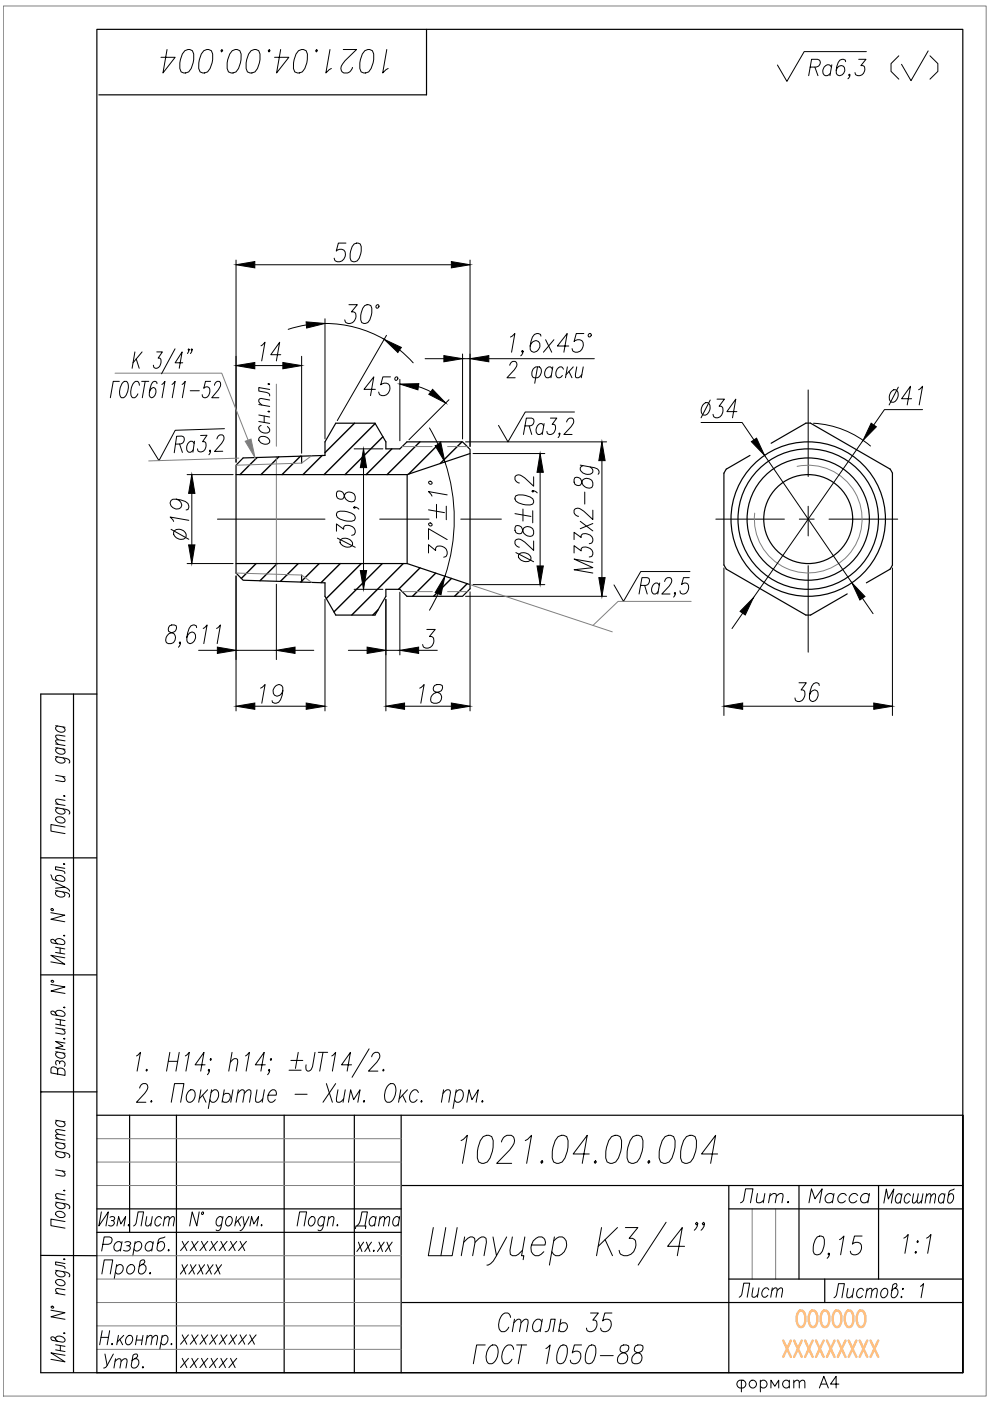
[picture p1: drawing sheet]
<svg xmlns="http://www.w3.org/2000/svg" width="210mm" height="297mm" viewBox="0 0 210 297" stroke-linecap="round" stroke-linejoin="round" font-family="sans-serif">
<defs><g id="words">
<text font-size="10.1" x="96.7" y="248">1021.04.00.004</text>
<g font-size="8.8">
<text x="32.8" y="16.6">1021.04.00.004</text>
<text x="187.7" y="18">( )</text>
</g>
<g font-size="7.5">
<text x="104.4" y="283.6">Сталь 35</text>
<text x="99.1" y="290.3">ГОСТ 1050-88</text>
</g>
<text font-size="7.1" x="74.1" y="261.8">Дата</text>
<text font-size="7.1" fill="#ffbf7f" x="167.6" y="282.6">OOOOOO</text>
<g font-size="6.6">
<text x="186.3" y="256.5">Масштаб</text>
<text x="20.8" y="291.4">Утв.</text>
<text x="154.9" y="296.3">формат А4</text>
</g>
<g font-size="6.2">
<text x="155.9" y="256.1">Лит.</text>
<text x="170.4" y="256.1">Масса</text>
<text x="27.2" y="261.1">Лист</text>
<text x="155.6" y="276.2">Лист</text>
<text x="175.7" y="276.2">Листов: 1</text>
</g>
<text font-size="5.7" fill="#808080" x="58.2" y="95.2" transform="rotate(-90 58.2 95.2)">осн.пл.</text>
<text font-size="5.3" x="74.4" y="266.7">xx.xx</text>
<g font-size="4.9">
<text x="37" y="266.3">xxxxxxx</text>
<text x="37" y="271.3">xxxxx</text>
<text x="37" y="286.1">xxxxxxxx</text>
<text x="37" y="291">xxxxxx</text>
</g>
</g></defs>
<!-- layer: Ax -->
<path d="M171.4 82.7v18.3M46.1 110.1h22.8M80.5 110.1h10.5M97.7 110.1h8.6M151.8 110.1h14.5M169.5 110.1h3.1M171.4 107.3v6.3M171.4 119.9v18.4M175.8 110.1h14.5" fill="none" stroke="#000" stroke-width=".21"/>
<!-- layer: Hatch -->
<g fill="none" stroke="#000" stroke-width=".3">
<path d="M54.5 97l-3.6 3.6M59.1 96.9l-3.8 3.7M63.7 96.7l-3.9 3.9M68.3 96.6l-4.1 4M75.2 89.7l-6.3 6.3M79.6 89.8l-10.9 10.8M81.2 92.6l-8 8M83.1 95.2l-5.5 5.4M89 93.7l-6.9 6.9M93.5 93.7l-6.9 6.8M97.9 93.7l-4.6 4.6M54.3 119.5l-3.1 3.1"/>
<path d="M58.8 119.5l-3.7 3.6M63.2 119.5l-3.8 3.8M67.7 119.5l-3.9 3.9M72.1 119.5l-4 4M76.6 119.5l-7.4 7.4M81.1 119.5l-10.3 10.2M85.5 119.5l-10.9 10.9M80.2 129.3l-1.2 1.1M89.1 120.4l-4.6 4.5M92.4 121.5l-4.9 4.9M95.7 122.6l-3.8 3.8M99.1 123.7l-2.7 2.7"/>
</g>
<!-- layer: 0 -->
<g fill="none" stroke="#000" stroke-width=".25">
<path d="M20.5 6.2h183.6v284.8h-183.6zM90.4 6.2v13.9h-69.4M51.5 97.1l17.4-.5v-2.9l2.3-4h8.3l2.3 4v1.5h3l1.5-1.5h11.8l1.6 1.6v29.5l-1.6 1.6h-11.8l-1.5-1.5h-3v1.5l-2.3 4h-8.3l-2.3-4v-2.8l-17.4-.6-1.5-1.5v-22.9zM64 96.7v1.5M99.7 96.2l-13.4 4.4v18.9l13.4 4.5M159 96.6l-5 2.8-.5 .9v19.5l.5 .9M170.9 89.7h1M170.9 89.7l-7.4 4.3M171.9 89.7l16.8 9.7 .4 .7 .1 19.7-.5 .9M50 100.6h36.3M50 119.5h36.3M64 121.9v1.5"/>
<path d="M154 120.7l16.9 9.7M179.6 125.9l-7.7 4.5h-1M188.7 120.7l-5 2.9M15.6 147.2v143.8M20.5 147.2h-11.9v143.8h195.5M8.6 181.9h11.9M8.6 206.7h11.9M8.6 231.5h.1M8.6 231.5h11.9M20.5 236.5h183.6M27.5 236.5v24.8M37.4 236.5v54.5"/>
<path d="M60.2 236.5v54.5M75.1 236.5v54.5M85.1 236.5v54.5M20.5 256.3h64.6M85.1 251.4h119M154.5 251.4v39.6M154.5 256.3h49.6M169.4 251.4v19.8M186.3 251.4v19.8M8.6 266.2h11.9M20.5 261.3h64.6M85.1 276.2h119"/>
<path d="M154.5 271.2h49.6M204.1 291v-54.5v54.5"/>
<circle cx="171.4" cy="110.1" r="16.4"/>
<circle cx="171.4" cy="110.1" r="14.9"/>
<circle cx="171.4" cy="110.1" r="13"/>
<circle cx="171.4" cy="110.1" r="9.4"/>
</g>
<!-- layer: Slim -->
<g fill="none" stroke="#808080" stroke-width=".21">
<path d="M.7 1.3h208.4v294.7h-208.4zM24.4 79.1h22.6l5.6 14.2M50.6 97.1l-19.1 .6M58.6 81.4v13.2M58.6 96.9v26.3M66 96.6l-2 1.6-14 .4M85.3 94.7h6.3M94.9 94.7h4.2M169 98.9a11.4 11.4 0 0 1 13.7 10 11.4 11.4 0 0 1-11.4 12.6 11.4 11.4 0 0 1-11.3-12.7M50 121.5l14 .4 2 1.6M85.3 125.4h6.4M94.9 125.4h4.2"/>
<path d="M99.7 124l30.1 10M146.5 127.5h-15.5l-5.3 5.1M20.5 246.4h64.6M20.5 241.4h64.6M20.5 251.4h64.6M159.5 256.3v14.9M164.5 256.3v14.9M20.5 271.2h64.6M20.5 266.2h64.6M20.5 276.2h64.6M20.5 286.1h64.6M20.5 281.1h64.6"/>
</g>
<!-- layer: Text -->
<g fill="none" stroke="#000" stroke-width=".21">
<path d="M171.8 14.2h1.2a.85 .85 0 0 0 .9-.7 .85 .85 0 0 0-.6-.9h-1.2l-.6 3.4M172.8 14.2l.6 1.8M176.3 14.2a.82 .82 0 0 0-.8-.5 .82 .82 0 0 0-.8 .5 1.02 1.02 0 0 0-.3 1.2 1.02 1.02 0 0 0 1 .6l.7-.4M176.4 13.7l-.4 2.3M179.3 13.1l-.1-.4-.7-.1a2.18 2.18 0 0 0-1.2 2.3v.7l.2 .3a1.15 1.15 0 0 0 1.4-.4 1.15 1.15 0 0 0-.1-1.4 1.02 1.02 0 0 0-1.5 .8M180.2 15.9l-.2 .1-.1-.1 .2-.2a.72 .72 0 0 1-.3 1M182.1 12.6h1.5l-1.1 1.3 .7 .2a1.26 1.26 0 0 1-.2 1.6 1.26 1.26 0 0 1-1.6 0l-.1-.3M183.7 10.9h-13.2l-3.7 6.4-2-3.5M28.6 74.6l-.6 3.5M28.9 76.1l.6 2M30.1 74.6l-1.9 2.3M33.2 74.6h1.2l-.9 1.3h.4a1.35 1.35 0 0 1-1 2.2l-.3-.2-.1-.5"/>
<path d="M37.1 74l-2.8 5.2M38.7 76.9h-1.6l1.5-2.3-.6 3.5M40.1 74.1l-.1 .2-.1-.2 .1-.1 .1 .1-.4 .9M40.7 74.1l-.1 .2-.1-.2 .2-.1a.92 .92 0 0 1-.3 1M108.1 77.4v-.1a.86 .86 0 0 1 1.3-.5 .92 .92 0 0 1 0 1.2l-1.9 2.1h1.7M113 78.3l.6-.5h.7a1.35 1.35 0 0 1 .3 1.6 1.35 1.35 0 0 1-1.4 .7 1.18 1.18 0 0 1-.2-1.8zM114 77.8l-.6 3.5M117.1 78.3l-.4-.5a1.32 1.32 0 0 0-1.1 .9 1.32 1.32 0 0 0 .3 1.4h.4l.6-.5M117.2 77.8l-.4 2.3M119.5 78.3l-.4-.5a1.34 1.34 0 0 0-1.2 .9 1.34 1.34 0 0 0 .4 1.4l.6-.2 .3-.3M120.3 77.8l-.4 2.3M120.6 78.8l.7 1.3"/>
<path d="M121.5 77.8l-1.5 1.6M122.3 77.8l-.3 2.1 .6 .2 .8-.7M123.7 77.8l-.5 2.3M25.3 80.9h-1.3l-.6 3.4M26.1 81l.3-.1a.7 .7 0 0 1 .8 .8 2.94 2.94 0 0 1-1 2.6 .7 .7 0 0 1-.8-.8 3.2 3.2 0 0 1 .7-2.5zM29.6 81.7l-.4-.8a1.4 1.4 0 0 0-1.3 1.3 2.09 2.09 0 0 0 .2 2.1 1.04 1.04 0 0 0 1.1-.8M30 80.9h1.5M30.8 80.9l-.6 3.4M33.3 81.3l-.1-.3-.5-.1a2.5 2.5 0 0 0-1 2.3v.6l.4 .5a1.25 1.25 0 0 0 .5-2.1 1.05 1.05 0 0 0-.9 1M34.3 81.5l.7-.6-.6 3.4M36.5 81.5l.6-.6-.6 3.4M37.2 94.2l1.1-.1a.88 .88 0 0 0 .8-.7 .88 .88 0 0 0-.5-.9h-1.1l-.6 3.5"/>
<path d="M38.1 94.1l.6 1.8M38.6 81.5l.7-.6-.6 3.4M40.3 82.8h2M41.2 94l-.4-.4a1.33 1.33 0 0 0-1.2 .9 1.33 1.33 0 0 0 .4 1.4h.4l.6-.5M41.2 93.5l-.3 2.4M42.5 92.3h1.4l-.9 1.3h.3a1.24 1.24 0 0 1 .2 1.6 1.24 1.24 0 0 1-1.5 .5l-.1-.5M44.6 80.9h-1l-.4 1.4a.71 .71 0 0 1 .7-.3 .71 .71 0 0 1 .6 .5 1.36 1.36 0 0 1-1.2 1.8l-.3-.1-.1-.5M44.6 95.6l-.1 .2-.1-.2 .1-.2a.81 .81 0 0 1-.2 1M45.5 81.7v-.2a.75 .75 0 0 1 1.2-.5 1.37 1.37 0 0 1-.4 1.7l-1.4 1.6h1.5M46 93v-.1a.86 .86 0 0 1 1.3-.5 1.25 1.25 0 0 1-.3 1.6l-1.5 1.7h1.7M47.6 90.9l-10.4 .3-3.5 6.5-2.1-3.5M111.3 90.3h1.1a.88 .88 0 0 0 .8-.7 .88 .88 0 0 0-.5-1h-1.1l-.6 3.5"/>
<path d="M112.2 90.3l.5 1.8M115.3 90.3l-.4-.5a1.34 1.34 0 0 0-1.2 .9 1.34 1.34 0 0 0 .4 1.4h.4l.5-.5M115.4 89.8l-.4 2.3M116.7 88.6h1.4l-1 1.4h.4a1.3 1.3 0 0 1 .1 1.4 1.3 1.3 0 0 1-1.2 .7l-.3-.2-.1-.4M118.7 91.9l-.1 .2-.1-.2 .1-.1a.87 .87 0 0 1-.3 1M120.1 89.5l.1-.2a.86 .86 0 0 1 1.3-.5 1.25 1.25 0 0 1-.4 1.7l-1.5 1.6h1.7M121.8 87.4h-10.4l-3.7 6.3-2-3.5M135.8 124.1h1.1a1.03 1.03 0 0 0 .7-1.5l-.4-.1h-1.1l-.6 3.4M136.7 124.1l.5 1.8M139.8 124.1l-.4-.5a1.35 1.35 0 0 0-1.2 .9 1.35 1.35 0 0 0 .4 1.4h.4l.5-.5M139.9 123.6l-.4 2.3M140.9 123.3l.1-.2a.83 .83 0 0 1 1.3-.5 1.23 1.23 0 0 1-.4 1.7l-1.6 1.6h1.8"/>
<path d="M143.2 125.8l-.1 .1-.1-.1 .1-.2a.83 .83 0 0 1-.3 1M146.1 122.5h-1.2l-.4 1.5a.85 .85 0 0 1 1.5 .1 1.27 1.27 0 0 1-.3 1.4 1.27 1.27 0 0 1-1.4 .3l-.1-.5M146.3 121.2h-10.4l-3.7 6.3-2-3.5M11.8 158.5l2 .4M11.8 157.7l2 .4M11.8 153.9l2 .3M12.2 158.6l-.4 .3a1.18 1.18 0 0 0 2 .7v-.3l-.4-.5M12.2 153.9l-.4 .4a1.18 1.18 0 0 0 2 .6v-.3l-.4-.5M13.8 157.1l-1.9-.2-.1 .3 .6 .6M13.8 156.1l-1.9-.2-.1 .3 .6 .6M11.8 171.2l2.7 .6a.5 .5 0 0 1 .1 .8M11.8 160.4l2.7 .6a.5 .5 0 0 1 .1 .8"/>
<path d="M11.8 170.4l2 .4M11.8 164.4l2 .3M11.9 173.3a1.22 1.22 0 0 1 1.9 .9 1.18 1.18 0 0 1-2-.7zM12.2 171.3l-.4 .3a1.18 1.18 0 0 0 2 .7v-.3l-.4-.5M12.2 160.5l-.4 .3a1.18 1.18 0 0 0 2 .7v-.3l-.4-.5M13.2 164.6l.6 .6-.2 .5-1.8-.2M13.5 168.7l.3 .1zM13.8 175.3l-3-.5v1.4l3 .5M13.8 169.7l-1.9-.2-.1 .4 .6 .6M10.8 193.5l2.9 .5-2.9 .9 2.9 .5M10.8 185.5a1.33 1.33 0 0 0 .7 1.1l1.7 .3 .4-.1 .1-.2a1.17 1.17 0 0 0-1.9-.7v.3l.4 .5M10.9 192.7h.4v.3h-.4z"/>
<path d="M11.8 199.6v-.3a1.17 1.17 0 0 1 1.9 .7l-.1 .2-.4 .1-2.1-.4-.3-.3 .1-.4a.84 .84 0 0 1 1 .7l.3 .2M11.8 188.8l2.7 .6a.52 .52 0 0 1 .1 .8M11.8 187.1l1.9 1-1.9 .2M12.2 188.9a.5 .5 0 0 0-.4 .3 .5 .5 0 0 0 .1 .5 1.26 1.26 0 0 0 1.8 .2v-.3l-.4-.5M13.5 198.4l.1-.1 .1 .1zM13.5 183.2l.1-.1 .1 .1zM13.7 188.1a1.13 1.13 0 0 1 1 .9M13.7 184.1l-1.9-.3v.6l1.8 .4 .1 .4M10.8 208.7l3 .6-3 .8 3 .5M10.9 207.9h.4v.3h-.4zM11.8 200.8l1.9 .4M11.8 201.9l1.9 .4"/>
<path d="M11.8 214.9v-.4a1.18 1.18 0 0 1 2 .7l-.6 .3-2.1-.4-.3-.3v-.3l.2-.1a.88 .88 0 0 1 .9 .7l.3 .2M11.8 217.9l2 .4M11.8 216l2 .4M11.8 217.1l2 .4M12.7 201v1.1M12.8 216.2v1.1M13.2 218.2l.6 .6-.2 .4-1.8-.2M13.5 213.6h.3l-.2 .1zM13.7 203.1l-2.9-.6 2.9 1.9-2.9-.5M11.8 237.5l2 .3M11.8 223l2 .3M12.2 237.6l-.4 .3a1.18 1.18 0 0 0 2 .6v-.2l-.4-.5"/>
<path d="M12.2 226.8a.78 .78 0 0 0-.6-.6 .78 .78 0 0 0-.8 .4v.9l3 .5v-.9a.87 .87 0 0 0-.7-.6 .87 .87 0 0 0-.9 .3v.9M12.2 223.1l-.4 .3a1.18 1.18 0 0 0 2 .6v-.3l-.4-.4M12.6 225.2a.61 .61 0 0 1 .7-.3 .61 .61 0 0 1 .5 .5l-.2 .7M12.6 225.5l-.1-.5-.6-.1-.1 .3 .1 .6M13.5 220.2l.3 .1h-.2zM13.8 239.7l-1.9-.2-.1 .4 .6 .6M13.8 221.1l-2-.3 1.6 1-1.6 .4 2 .3M28.9 223.9l.9-.8-.7 4M29.6 230.7v-.2a.98 .98 0 0 1 1.6-.6 1.05 1.05 0 0 1-.1 1.3l-2.2 2.5h2M31.1 226.7l.1 .2-.1 .2-.1-.2zM32.1 233.3l.1 .2-.1 .2-.2-.2zM35.7 225h2"/>
<path d="M36 223.1l-.7 4M36.3 233.7l.7-4h2l-.7 4M38 223.1l-.7 4M39.3 223.9l.8-.8-.7 4M40.1 231.2l.8-.1a1.53 1.53 0 0 1 .4 1.6 1.53 1.53 0 0 1-1.3 1 1.59 1.59 0 0 1 .1-2.5zM42.6 231.1l-.5 2.6M43 232.2l.7 1.5M43.5 225.8h-2.1l1.9-2.7-.7 4M44 231.1l-1.7 1.9M44.4 226.9l-.2 .2-.1-.2 .2-.2a.97 .97 0 0 1-.3 1.2M44.7 224.5l.1 .1-.2 .2-.1-.2zM44.8 231.6l.6-.5h.5a1.53 1.53 0 0 1 .4 1.6 1.53 1.53 0 0 1-1.3 1l-.5-.5"/>
<path d="M44.9 231.1l-.7 3.9M47.4 232.2a.81 .81 0 0 1 1.1-.4 .81 .81 0 0 1 .3 1.2 .98 .98 0 0 1-1.5 .5l-.2-.2M47.5 231.1l-.4 2.6M48.8 225.2l.9-.7h.4l.3 .1v.6l-.3 1.9M49.2 223.1l-.7 4M49.4 231.1l-.5 2.6M50.4 231.8l.8-.7 .6 .1-.3 2.5M50.5 231.1l-.4 2.6M51.8 231.8l.8-.7 .6 .1-.3 2.5M52.1 223.9l.8-.8-.7 4M54.5 231.1l-.3 2.4 .7 .2 .8-.7M56.1 231.1l-.5 2.6"/>
<path d="M56.2 225.8h-2.1l1.9-2.7-.7 4M56.8 232.2h1.8a.74 .74 0 0 0-.2-1 .74 .74 0 0 0-1 0 1.59 1.59 0 0 0-.1 2.5h.4l.7-.5M57.2 226.9l-.2 .2-.1-.2 .2-.2a.97 .97 0 0 1-.4 1.2M57.5 224.5l.1 .1-.2 .2-.1-.2zM61.3 226.9h2.5M61.7 224.8h2.5M62.6 232h2.5M63.2 223.1l-.6 3.4M66.8 223.1l-.5 3-.5 .8-.6 .2a1.01 1.01 0 0 1-.3-1.3M67.5 223.1h2M68.5 223.1l-.7 4M69.2 229.7l1.3 4"/>
<path d="M70.3 223.9l.9-.8-.7 4M71.2 229.7l-2.7 4M71.7 231.1l-.4 1.9 .1 .5 .6 .2 .9-.7M73.2 231.1l-.5 2.6M73.9 233.7l.4-2.6 .7 2.1 1.3-2.1-.4 2.6M74.5 225.8h-2.1l1.9-2.7-.7 4M77.2 233.3l.1 .2-.2 .2-.1-.2zM78.3 222.4l-3.7 6M78.8 224.1a.93 .93 0 0 1 .6-.9 .93 .93 0 0 1 1.1 .3 1.64 1.64 0 0 1-.6 1.7l-1.8 1.9h2M81.3 226.7l.1 .2-.2 .2-.1-.2zM82.5 229.9l.3-.2h.6a2.65 2.65 0 0 1-.7 4h-.6a2.37 2.37 0 0 1-.2-3zM85 231.1l-.5 2.6"/>
<path d="M85.4 232.2l.7 1.5M86.4 231.1l-1.7 1.9M88.7 231.6l-.5-.5a1.53 1.53 0 0 0-1.3 1 1.53 1.53 0 0 0 .4 1.6h.5l.6-.5M89.4 233.3l.1 .2-.2 .2-.1-.2zM93.9 231.8l.9-.7h.4l.2 .1 .1 .4-.3 2.1M94.1 231.1l-.5 2.6M96.7 231.6l.6-.5h.4a1.53 1.53 0 0 1 .5 1.6 1.53 1.53 0 0 1-1.4 1l-.4-.5M96.7 231.1l-.7 3.9M99 233.7l.4-2.6 .7 2.1 1.3-2.1-.4 2.6M102.1 233.5l.2-.2 .1 .2-.2 .2zM11.8 254.9l2.7 .5a.5 .5 0 0 1 .1 .9M11.8 244.1l2.7 .5a.5 .5 0 0 1 .1 .8"/>
<path d="M11.8 254.1l2 .3M11.8 248l2 .4M11.8 242.2l2 .3M11.8 241.4l2 .3M11.9 257a1.22 1.22 0 0 1 1.9 .8 1.18 1.18 0 0 1-2-.6zM12.2 255l-.4 .3a1.18 1.18 0 0 0 2 .6v-.3l-.4-.5M12.2 244.1l-.4 .4a1.18 1.18 0 0 0 2 .6v-.3l-.4-.5M12.2 242.3l-.4 .3a1.18 1.18 0 0 0 2 .6v-.3l-.4-.5M13.2 248.3l.6 .6-.2 .4-1.8-.2M13.5 252.4h.3l-.2 .1zM13.8 259l-3-.5v1.4l3 .5M13.8 253.3l-1.9-.2-.1 .5 .6 .6"/>
<path d="M13.8 240.7l-1.9-.2-.1 .4 .6 .6M21.5 256.9l-.5 3 2-3-.5 3M23.3 258.1l.4-.2 .6 .2-.1 .6-.6 .1M23.9 258.8l.3 .3a.73 .73 0 0 1-.3 .8 .73 .73 0 0 1-.9-.1M24.8 259.9l.4-2 .4 1.6 1-1.6-.3 2M42.2 256.9l-.5 3-.9-3-.6 3M42.8 257h.3l.1 .2-.3 .3-.1-.1zM47.2 258.4l-.4-.5a1.15 1.15 0 0 0-.9 .8 1.15 1.15 0 0 0 .3 1.2h.3l.5-.4M47.3 257.9l-.6 2.7a.56 .56 0 0 1-.9 .2M48.3 258.1l.6-.2a1.16 1.16 0 0 1 .3 1.2 1.16 1.16 0 0 1-1 .8 1.2 1.2 0 0 1 .1-1.8zM50.2 257.9l-.4 2M50.4 258.8l.6 1.1"/>
<path d="M51.2 257.9l-1.3 1.5M51.5 257.9l.3 2 1-2M51.8 259.9a1.23 1.23 0 0 1-.9 1M53 259.9l.3-2 .5 1.6 1-1.6-.3 2M55.4 259.8l.1-.1 .1 .1-.2 .1zM63 259.9l.5-3h1.5l-.5 3M65.6 258.4l.5-.5h.3a1.14 1.14 0 0 1 .3 1.3 1.14 1.14 0 0 1-.9 .7 1.06 1.06 0 0 1-.2-1.5zM68.8 258.4l-.4-.5a1.15 1.15 0 0 0-.9 .8 1.15 1.15 0 0 0 .3 1.2h.3l.5-.4M68.9 257.9l-.6 2.7a.53 .53 0 0 1-.9 .2M69.6 258.5l.7-.6 .5 .2-.3 1.8M69.7 257.9l-.3 2M71.4 259.8l.2-.1v.1l-.1 .1z"/>
<path d="M141.2 259.1l-5.9 9.1M147.9 259.4l-.3 .3-.1-.3 .3-.3a1.32 1.32 0 0 1-.6 1.7M149.4 259.4l-.3 .3-.2-.3 .3-.3a1.32 1.32 0 0 1-.6 1.7M10.8 277.8l3 .5-3 .9 3 .5M10.9 277h.4v.3h-.4zM11.8 269.3l2.7 .6 .3 .4-.2 .4M11.8 274.2l2 .4M11.9 271.4a1.22 1.22 0 0 1 1.9 .9 1.18 1.18 0 0 1-2-.7zM12.2 269.4l-.4 .3a1.18 1.18 0 0 0 2 .7v-.3l-.4-.5M13.5 267h.3l-.2 .1zM13.8 273.5l-1.9-.3-.1 .5 .6 .6M13.8 267.9l-2-.4v.6l1.8 .5 .2 .4"/>
<path d="M21.6 270.1l.5-3h1.8l-.5 3M21.8 263.8h1.2a.81 .81 0 0 0 .7-.7 .81 .81 0 0 0-.5-.8h-1.1l-.5 2.9M24.7 268.5a.8 .8 0 0 1 1-.3 .8 .8 0 0 1 .4 1.1 .86 .86 0 0 1-.7 .8 .86 .86 0 0 1-.9-.4M24.8 268.1l-.6 3M25.8 263.7a.86 .86 0 0 0-1-.4 .86 .86 0 0 0-.6 .8 .79 .79 0 0 0 .3 1.1 .79 .79 0 0 0 1.1-.4M25.9 263.2l-.4 2M26.5 263.4a.77 .77 0 0 1 1.2 .3l-.5 .4h-.3M27.1 268.5a.79 .79 0 0 1 1.1-.3 .79 .79 0 0 1 .3 1.1 .83 .83 0 0 1-.8 .8 .83 .83 0 0 1-.9-.8zM27.2 264.1l.4 .3a.69 .69 0 0 1-.5 .8l-.9-.1M28.6 263.7a.78 .78 0 0 1 .7-.5 .78 .78 0 0 1 .7 .5 1.08 1.08 0 0 1-.2 1.2 1.08 1.08 0 0 1-1.2 .2l-.2-.3M28.7 263.2l-.5 3M30.1 268.1a.88 .88 0 0 1 .9 .6 .88 .88 0 0 1-.3 1 .77 .77 0 0 1-1.3 .1l-.1-.3 .4-2.1 .4-.3h.4l.2 .4-.2 .3-1 .7"/>
<path d="M31.7 270l.1-.2 .1 .2-.1 .1zM32.4 263.7a.86 .86 0 0 0-.9-.4 .86 .86 0 0 0-.7 .8 .78 .78 0 0 0 .4 1.1 .78 .78 0 0 0 1-.4M32.5 263.2l-.3 2M35 262.3l-1 .3-.4 .4-.3 2a1 1 0 0 0 1.4-.1 1 1 0 0 0 0-1.4v-.1a.82 .82 0 0 0-1.2 .3M91.9 260.3l-1.1 5.9h5.1l1-5.9M94.5 260.3l-1 5.9M98.3 263.4l1.4-1.1h.5l.4 .3 .1 .8-.5 2.8M98.5 262.3l-.7 3.9M100.7 263.4l1.4-1.1h.5l.4 .3 .1 .8-.5 2.8M104.5 262.3l.8 3.9 2.1-3.9M105.3 266.2a2.62 2.62 0 0 1-2.1 2M108.6 262.3l-.5 2.8 .1 .8 .5 .3h.7l1.4-1.1"/>
<path d="M111.3 262.3l-.7 3.9h.5l-.2 .9M112.7 264h2.9a1.2 1.2 0 0 0-.4-1.5 1.2 1.2 0 0 0-1.5 .1 2.44 2.44 0 0 0-.7 3.3 1.48 1.48 0 0 0 2.3-.5M117.4 263.1a1.45 1.45 0 0 1 1.3-.9 1.45 1.45 0 0 1 1.3 .9 2.34 2.34 0 0 1-2.2 3.1l-.4-.3-.4-.5M117.5 262.3l-1 5.9M127.5 260.3l-1 5.9M128.3 262.8l1.6 3.4M130.9 260.3l-4.1 3.9M132.6 260.3h2.6l-1.8 2.3h.7l.5 .2a2.24 2.24 0 0 1-.3 2.7 2.24 2.24 0 0 1-2.7 .4l-.3-.8M145.1 264.2h-3.6l3.2-3.9-1.1 5.9M173.3 262.3l.5-.2 .8 .2a3.6 3.6 0 0 1-.7 3.6l-.5 .1-.8-.1a3.6 3.6 0 0 1 .7-3.6zM175.9 265.9l-.2 .1-.2-.1 .2-.2a.85 .85 0 0 1-.3 1.1M178 262.8l.9-.7-.7 3.9"/>
<path d="M182.8 262.1h-1.6l-.5 1.7a1.1 1.1 0 0 1 1.5-.3 1.1 1.1 0 0 1 .4 1.4 1.3 1.3 0 0 1-.9 1.1 1.3 1.3 0 0 1-1.3-.3l-.1-.4M191.6 262.5l1-.8-.7 4M194 265.5l.2-.2 .1 .2-.2 .2zM194.6 263.1l.1 .2-.2 .2-.1-.2zM196.5 262.5l.9-.8-.7 4M11.8 283.9v-.3a1.18 1.18 0 0 1 2 .7l-.6 .3-2.1-.4-.3-.4v-.3h.2a.88 .88 0 0 1 .9 .6l.3 .3M11.8 285.1l2 .4M11.8 286.2l2 .4M12.8 285.3v1.1M13.5 282.6l.3 .1-.2 .1zM13.8 287.4l-3-.6 3 1.9-3-.5M21.4 283.5h1.6"/>
<path d="M21.7 282.1l-.6 3M23.2 282.1l-.5 3M25.1 283.1l-.3 2M26.2 283.1l-1.3 1.4M26.8 283.5a.69 .69 0 0 1 1.1-.2 1.19 1.19 0 0 1-.9 1.8 .99 .99 0 0 1-.2-1.6zM29.1 283.1l-.4 2M30.3 283.1l-.3 2M31.1 283.7l.7-.6 .4 .2-.2 1.8M31.2 283.1l-.3 2M32.3 283.7l.6-.6 .5 .2-.2 1.8M34.3 283.5l.6-.4h.3a1.13 1.13 0 0 1 .3 1.3 1.13 1.13 0 0 1-1 .7l-.4-.4M34.4 283.1l-.5 3"/>
</g>
<!-- layer: Dim -->
<g fill="none" stroke="#000" stroke-width=".21">
<path d="M50 55.1v42.9M54 56.1h41.7M73.3 51.5h-1.6l-.4 1.7a1.11 1.11 0 0 1 1.4-.2 1.11 1.11 0 0 1 .5 1.4 1.31 1.31 0 0 1-.9 1 1.31 1.31 0 0 1-1.3-.3l-.1-.4M75.1 51.7l.5-.2 .8 .2a3.6 3.6 0 0 1-.7 3.6l-.5 .2-.7-.2a3.6 3.6 0 0 1 .6-3.6zM99.7 55.1v39.6M54 77.5h6M55.3 73.3l.9-.7-.7 3.9M59.5 75.2h-2.1l1.9-2.6-.7 3.9M64 75.5v20.6M65 68.9l-3.9 .9M68.9 67.6v25.5M68.9 68.6a25.1 25.1 0 0 1 12.6 3.3"/>
<path d="M74 64.6h1.8l-1.3 1.5h.5l.3 .2a1.49 1.49 0 0 1-.2 1.8 1.49 1.49 0 0 1-1.8 .3l-.2-.6M77.3 64.8l.5-.2 .8 .2a3.6 3.6 0 0 1-.6 3.6l-.5 .2-.8-.2a3.6 3.6 0 0 1 .6-3.6zM81.9 71.1l-10.4 18.1M82.8 79.9h-1.6l-.5 1.7a1.12 1.12 0 0 1 1.5-.3 1.12 1.12 0 0 1 .4 1.4 1.3 1.3 0 0 1-.9 1.1 1.3 1.3 0 0 1-1.3-.3l-.1-.4M84.7 74.2l2.9 2.7M90.1 76.1h4M98.1 75.1v18M98.1 76.1h1.6M103.6 76.1h22.4M108.2 71.5l1-.8-.7 4M110.9 74.5l-.2 .2-.1-.2 .2-.2a.88 .88 0 0 1-.4 1.1M114.7 71.3l-.1-.4-.5-.2-.8 .2a4.6 4.6 0 0 0-.9 3.2l.3 .4a1.31 1.31 0 0 0 1.5-.5 1.31 1.31 0 0 0 0-1.6 1.13 1.13 0 0 0-1.8 1"/>
<path d="M115.7 72l1.3 2.7M117.4 72l-2.2 2.7M120.6 73.4h-2.4l2.1-2.7-.7 4M123.8 70.7h-1.6l-.5 1.7a1.11 1.11 0 0 1 1.5-.3 1.11 1.11 0 0 1 .4 1.5 1.29 1.29 0 0 1-.9 1 1.29 1.29 0 0 1-1.3-.3l-.1-.4M75.1 95.2h6.1M77.1 99.1v21.9M79.6 82.6h-2.4l2.1-2.7-.7 4M84.8 80.4v13.1M88.7 82l2.6 1.1M91.1 90.7l1.8 3.6M94.3 97.9a38.2 38.2 0 0 1 0 24.3M95.2 84.8l-8.5 8.4"/>
<path d="M98.7 93.7h29.9M100.3 96.2h15.2M123 98.6l3.6 .8a.73 .73 0 0 1 .2 1.2M123.6 98.7l-.6 .5a1.54 1.54 0 0 0 1.1 1.3 1.54 1.54 0 0 0 1.6-.4v-.4l-.6-.7M127.6 97.7v24.8M148.6 89.6h8.7l2.6 3.7M149.3 85.6l.8-.2a1.53 1.53 0 0 1 .4 1.6 1.53 1.53 0 0 1-1.3 1 1.59 1.59 0 0 1 .1-2.4zM150.6 84.8l-2 3.8M152 84.6h1.6l-1.1 1.5h.4a1.47 1.47 0 0 1 .2 1.6 1.47 1.47 0 0 1-1.3 .9l-.4-.2-.2-.6M156.2 87.3h-2.1l1.9-2.7-.7 4M162.1 96.5l18.5 27.1M172.5 89.7a20.4 20.4 0 0 1 12.1 4.9"/>
<path d="M183 93.4l-23.3 33.3M189.2 82.8l.7-.2a1.53 1.53 0 0 1 .5 1.6 1.53 1.53 0 0 1-1.4 1.1 1.59 1.59 0 0 1 .2-2.5zM190.5 82.1l-2 3.8M193.3 84.5h-2.1l1.8-2.6-.7 4M194.8 82.6l.8-.7-.7 4M195.6 86.8h-8.1l-2.2 3.3M36.3 112.2l3.7 2.1M37 112.5a1.53 1.53 0 0 1 1.6-.1 1.53 1.53 0 0 1 .9 1.3 1.47 1.47 0 0 1-1.7 .5 1.47 1.47 0 0 1-1-1.4zM37.4 105.8a1.22 1.22 0 0 1 .9 1.8 1.32 1.32 0 0 1-1.6 .1 1.32 1.32 0 0 1-.4-1.6l.3-.2a4.6 4.6 0 0 1 3.2 .8l.2 .9-.2 .4-.3 .1M39.7 100.6h9.7M39.7 119.5h9.7M40 110.3l-3.9-.7 .7 1"/>
<path d="M40.7 104.6v10.9M71.3 112.6v-1.5l1.6 1.1v-.4l.2-.3a1.59 1.59 0 0 1 2.2 1.4l-.2 .4-.5 .2M71.5 108.6a4 4 0 0 1 3.6 .6l.2 .4-.2 .7a4 4 0 0 1-3.6-.6l-.2-.5zM71.5 104.2a1.01 1.01 0 0 0-.1 1.3 1.01 1.01 0 0 0 1.3 .3l.2-.3a1.2 1.2 0 0 1 1.6-1.1 1.2 1.2 0 0 1 .4 1.9 1.69 1.69 0 0 1-2-1.6 1.06 1.06 0 0 0-1.4-.5zM71.5 114.1l3.8 1.9M72.3 114.4a1.6 1.6 0 0 1 2.4 1.1 1.53 1.53 0 0 1-1.6 .4 1.53 1.53 0 0 1-1-1.3zM75.1 107.5l.2 .2-.2 .1-.2-.2a.94 .94 0 0 1 1.2 .4M90.9 117.2v-1.7l1.5 1.2v-.5l.1-.2a1.49 1.49 0 0 1 1.8 .2 1.49 1.49 0 0 1 .3 1.7l-.5 .2M90.9 114.4v-2.3l3.9 2.3M90.9 108.1l3.3 .6M92.5 106.9v2.9M94.6 107.3v2.9"/>
<path d="M94.8 104.9l-3.9-.7 .7 1M109.2 108.9l3.4 .6M109.4 111.5a1.01 1.01 0 0 0-.1 1.3 1.01 1.01 0 0 0 1.2 .3l.2-.2a1.2 1.2 0 0 1 1.6-1.2 1.2 1.2 0 0 1 .5 1.9 1.69 1.69 0 0 1-2.1-1.6 1.04 1.04 0 0 0-1.3-.5zM109.4 105.1a3.9 3.9 0 0 1 3.6 .6l.1 .5-.1 .7a3.9 3.9 0 0 1-3.6-.7l-.2-.4zM109.4 117.2l3.7 1.9M110.1 117.4a1.6 1.6 0 0 1 2.5 1.2 1.53 1.53 0 0 1-1.6 .4 1.53 1.53 0 0 1-1.1-1.3zM110.9 107.9v2.6M113 104l.1 .2-.1 .1-.2-.2a.94 .94 0 0 1 1.1 .4M113 108.3v2.5M113.1 114.7v2l-1.8-1.8a1.52 1.52 0 0 0-1.9-.4l-.2 .2a1.07 1.07 0 0 0 .9 1.3M113.1 101.1v2l-1.8-1.8a1.52 1.52 0 0 0-1.9-.4l-.2 .2a1.07 1.07 0 0 0 .9 1.3M114.5 100.1v19.9"/>
<path d="M121.7 117.2v-1.5l1.5 1.1v-.4l.2-.3a1.63 1.63 0 0 1 2.3 1.4l-.2 .4-.6 .2M121.7 114.4v-1.5l1.5 1.1v-.5l.2-.2a1.61 1.61 0 0 1 2.3 1.4l-.2 .4-.6 .2M121.9 101.3a1.04 1.04 0 0 0-.1 1 1.04 1.04 0 0 0 .9 .7l.3-.1 .2-.3a1.21 1.21 0 0 1 1.6-1.1 1.21 1.21 0 0 1 .5 1.9 1.7 1.7 0 0 1-2.1-1.6 1.04 1.04 0 0 0-1.3-.5zM123 110.5l2.7 2.1M124 104.3v2.6M125.7 119.2l-4-.7 4 1.9-4 .4 4 .7M125.7 108.2v2l-1.9-1.8a1.51 1.51 0 0 0-1.9-.5l-.2 .3a1.07 1.07 0 0 0 1 1.3M125.7 111l-2.7 1.1M35.9 132.7a.86 .86 0 0 0 .1 1.3 1.2 1.2 0 0 1 1.2 1.6 1.2 1.2 0 0 1-2 .5 1.69 1.69 0 0 1 1.6-2.1 1.04 1.04 0 0 0 .6-1.3l-.4-.2zM38.3 136.3l-.2 .2-.1-.2 .2-.2a.97 .97 0 0 1-.4 1.1M41.7 133.1l-.1-.4-.4-.2-.7 .2a4.9 4.9 0 0 0-.9 3.2l.2 .4 .4 .2a1.33 1.33 0 0 0 1.2-1.1 1.33 1.33 0 0 0-.6-1.4 1.27 1.27 0 0 0-1.2 1.1M42.1 137.9h4"/>
<path d="M43.1 133.2l.8-.7-.7 4M45.9 133.2l.8-.7-.7 4M50 137.9h8.6M50 122.1v28.6M58.6 123.9v15.9M62.6 137.9h3.9M68.9 127.1v23.6M73.9 137.9h3.9M75.1 124.9h6.1M81.8 127.1v23.6M81.8 137.9h3M84.8 125.6v13.3"/>
<path d="M88.8 137.9h3.9M90.5 133.5h1.8l-1.3 1.5h.5l.3 .1a1.49 1.49 0 0 1-.2 1.8 1.49 1.49 0 0 1-1.8 .3l-.2-.5M92.9 125.9l-1.8 3.5M98.7 126.4h29.9M99.7 125.5v25.2M100.3 124h15.2M153.5 120.4v31.3M157.5 130l-2.3 3.3M182.9 126.9l2.2 3.2M189.2 120.4v31.3M54 149.7h10.9M55.3 145.9l.9-.8-.7 4"/>
<path d="M60 146.5a1.2 1.2 0 0 1-1.8 .9 1.31 1.31 0 0 1-.1-1.6 1.31 1.31 0 0 1 1.6-.5l.3 .4a4.3 4.3 0 0 1-.9 3.2l-.9 .2-.4-.2-.1-.4M85.8 149.7h9.9M89 145.9l.9-.8-.7 4M92.1 145.3a.8 .8 0 0 0 .1 1.3 1.26 1.26 0 0 1 1.4 .8 1.26 1.26 0 0 1-.5 1.5 1.32 1.32 0 0 1-1.7-.2 1.45 1.45 0 0 1 1.1-1.9l.7-.2a.98 .98 0 0 0 .6-1.3l-.5-.2zM157.5 149.7h27.8M169.4 144.8h1.5l-1.1 1.5h.5a1.47 1.47 0 0 1 .2 1.6 1.47 1.47 0 0 1-1.4 .8l-.4-.2-.1-.5M173.7 145.3l-.1-.4-.4-.1-.7 .1a5.1 5.1 0 0 0-.9 3.3l.3 .3 .3 .2a1.45 1.45 0 0 0 1-2.2l-.4-.2a1.28 1.28 0 0 0-1.2 1.1"/>
<circle cx="80" cy="65" r=".35"/>
<circle cx="125" cy="71.1" r=".35"/>
<circle cx="84" cy="80.3" r=".35"/>
<circle cx="91.3" cy="111.2" r=".35"/>
<circle cx="91.3" cy="102.4" r=".35"/>
</g>
<g fill="#000" stroke="#000" stroke-width=".21">
<path d="M50 56.1l4-.6v1.3zM95.7 55.5l4 .6-4 .7zM50 77.5l4-.6v1.3zM60 76.9l4 .6-4 .7zM64.9 68.2l4 .4-3.9 1zM81.5 71.9l3.6 1.8-.7 1zM94.1 75.4l4 .7-4 .6zM99.7 76.1l3.9-.7v1.3zM77.1 95.2l.6 3.9h-1.3zM84.8 81.4l4-.1-.2 1.4zM91.7 82.6l2.8 2.8-3.6-1.8zM92.3 94.5l1.2-.5 .8 4z"/>
<path d="M127.6 93.7l.7 4h-1.3zM159.3 93.6l1.1-.7 1.7 3.6zM184.7 89.7l1.1 .8-2.8 2.9zM40.7 100.6l.6 4h-1.3zM40 115.5h1.3l-.6 4zM114.5 96.2l.7 3.9h-1.3zM113.9 120h1.3l-.7 4zM46.1 137.2l3.9 .7-3.9 .6zM58.6 137.9l4-.7v1.3zM76.4 121h1.3l-.6 3.9zM77.8 137.2l4 .7-4 .6zM84.8 137.9l4-.7v1.3z"/>
<path d="M94.3 122.2l-.8 3.9-1.2-.5zM127 122.5h1.3l-.7 3.9zM159.7 126.7l-1.7 3.7-1.1-.8zM180.6 123.6l2.8 2.9-1.1 .7zM50 149.7l4-.6v1.3zM64.9 149.1l4 .6-4 .7zM81.8 149.7l4-.6v1.3zM95.7 149.1l4 .6-4 .7zM153.5 149.7l4-.6v1.3zM185.3 149.1l3.9 .6-3.9 .7z"/>
</g>
<!-- layer: Wide -->
<g fill="none" stroke="#ffbf7f" stroke-width=".51">
<path d="M166.1 284.2l1.6 3.5M167.7 284.2l-1.6 3.5M168.4 284.2l1.6 3.5M170 284.2l-1.6 3.5M170.7 284.2l1.6 3.5M172.3 284.2l-1.6 3.5M173 284.2l1.6 3.5M174.6 284.2l-1.6 3.5M175.3 284.2l1.6 3.5M176.9 284.2l-1.6 3.5M177.6 284.2l1.7 3.5M179.3 284.2l-1.7 3.5"/>
<path d="M179.9 284.2l1.7 3.5M181.6 284.2l-1.7 3.5M182.3 284.2l1.6 3.5M183.9 284.2l-1.6 3.5M184.6 284.2l1.6 3.5M186.2 284.2l-1.6 3.5"/>
</g>
<use href="#words"/>
</svg>
